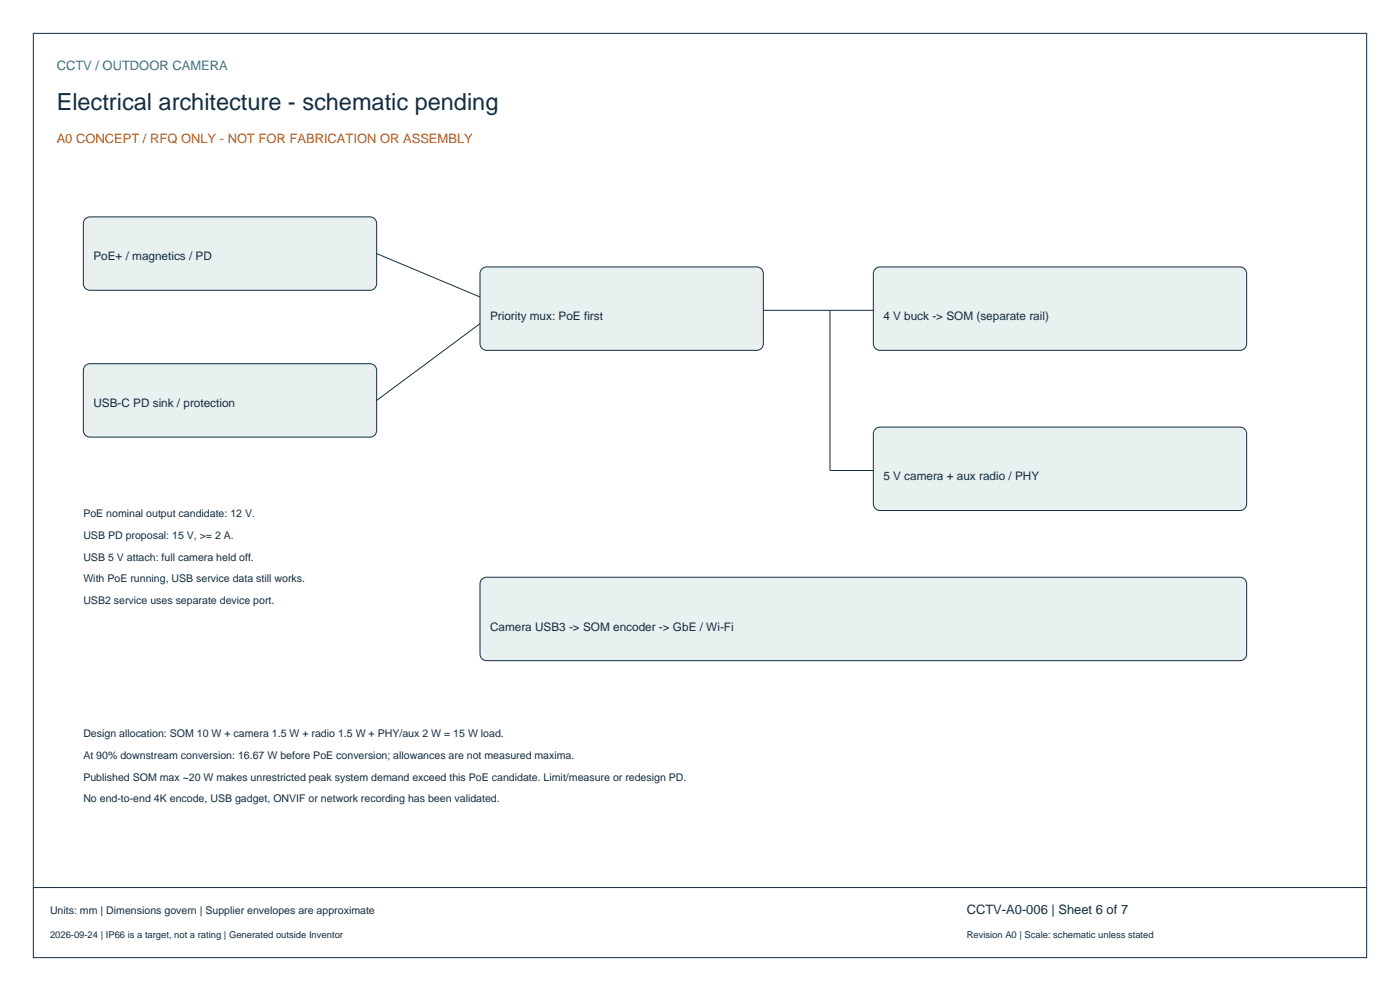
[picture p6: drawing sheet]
<svg xmlns="http://www.w3.org/2000/svg" width="420mm" height="297mm" viewBox="0 0 420 297" stroke-linecap="round" stroke-linejoin="round" font-family="sans-serif">
<defs><g id="words">
<text font-size="7.1" fill="#142d40" x="17" y="33">Electrical architecture - schematic pending</text>
<text font-size="3.9" fill="#168582" x="17" y="21">CCTV / OUTDOOR CAMERA</text>
<text font-size="3.9" fill="#b35917" x="17" y="43">A0 CONCEPT / RFQ ONLY - NOT FOR FABRICATION OR ASSEMBLY</text>
<text font-size="3.9" fill="#142d40" x="290" y="274">CCTV-A0-006 | Sheet 6 of 7</text>
<g font-size="3.5" fill="#142d40">
<text x="28" y="78">PoE+ / magnetics / PD</text>
<text x="147" y="96">Priority mux: PoE first</text>
<text x="265" y="96">4 V buck -&gt; SOM (separate rail)</text>
<text x="28" y="122">USB-C PD sink / protection</text>
<text x="265" y="144">5 V camera + aux radio / PHY</text>
<text x="147" y="189">Camera USB3 -&gt; SOM encoder -&gt; GbE / Wi-Fi</text>
</g>
<g font-size="3.2" fill="#142d40">
<text x="25" y="155">PoE nominal output candidate: 12 V.</text>
<text x="25" y="161.5">USB PD proposal: 15 V, &gt;= 2 A.</text>
<text x="25" y="168">USB 5 V attach: full camera held off.</text>
<text x="25" y="174.5">With PoE running, USB service data still works.</text>
<text x="25" y="181">USB2 service uses separate device port.</text>
<text x="25" y="221">Design allocation: SOM 10 W + camera 1.5 W + radio 1.5 W + PHY/aux 2 W = 15 W load.</text>
<text x="25" y="227.5">At 90% downstream conversion: 16.67 W before PoE conversion; allowances are not measured maxima.</text>
<text x="25" y="234">Published SOM max ~20 W makes unrestricted peak system demand exceed this PoE candidate. Limit/measure or redesign PD.</text>
<text x="25" y="240.5">No end-to-end 4K encode, USB gadget, ONVIF or network recording has been validated.</text>
<text x="15" y="274">Units: mm | Dimensions govern | Supplier envelopes are approximate</text>
</g>
<g font-size="2.8" fill="#142d40">
<text x="15" y="281">2026-09-24 | IP66 is a target, not a rating | Generated outside Inventor</text>
<text x="290" y="281">Revision A0 | Scale: schematic unless stated</text>
</g>
</g></defs>
<path d="M10 10h400v277h-400zM10 266h400" fill="none" stroke="#142d40" stroke-width=".3"/>
<g fill="#e8f1f0" stroke="#142d40" stroke-width=".3">
<path d="M25.6 65.6l1.4-.6h84a2 2 0 0 1 2 2v18a2 2 0 0 1-2 2h-84a2 2 0 0 1-2-2v-18z" fill-rule="evenodd"/>
<path d="M25.6 109.6l1.4-.6h84a2 2 0 0 1 2 2v18a2 2 0 0 1-2 2h-84a2 2 0 0 1-2-2v-18z" fill-rule="evenodd"/>
<path d="M144.6 80.6l1.4-.6h81a2 2 0 0 1 2 2v21a2 2 0 0 1-2 2h-81a2 2 0 0 1-2-2v-21z" fill-rule="evenodd"/>
<path d="M262.6 80.6l1.4-.6h108a2 2 0 0 1 2 2v21a2 2 0 0 1-2 2h-108a2 2 0 0 1-2-2v-21z" fill-rule="evenodd"/>
<path d="M262.6 128.6l1.4-.6h108a2 2 0 0 1 2 2v21a2 2 0 0 1-2 2h-108a2 2 0 0 1-2-2v-21z" fill-rule="evenodd"/>
<path d="M144.6 173.6l1.4-.6h226a2 2 0 0 1 2 2v21a2 2 0 0 1-2 2h-226a2 2 0 0 1-2-2v-21z" fill-rule="evenodd"/>
</g>
<path d="M113 76l31 13M144 97l-31 23M229 93h33M249 93v48h13" fill="none" stroke="#142d40" stroke-width=".3"/>
<use href="#words"/>
</svg>
